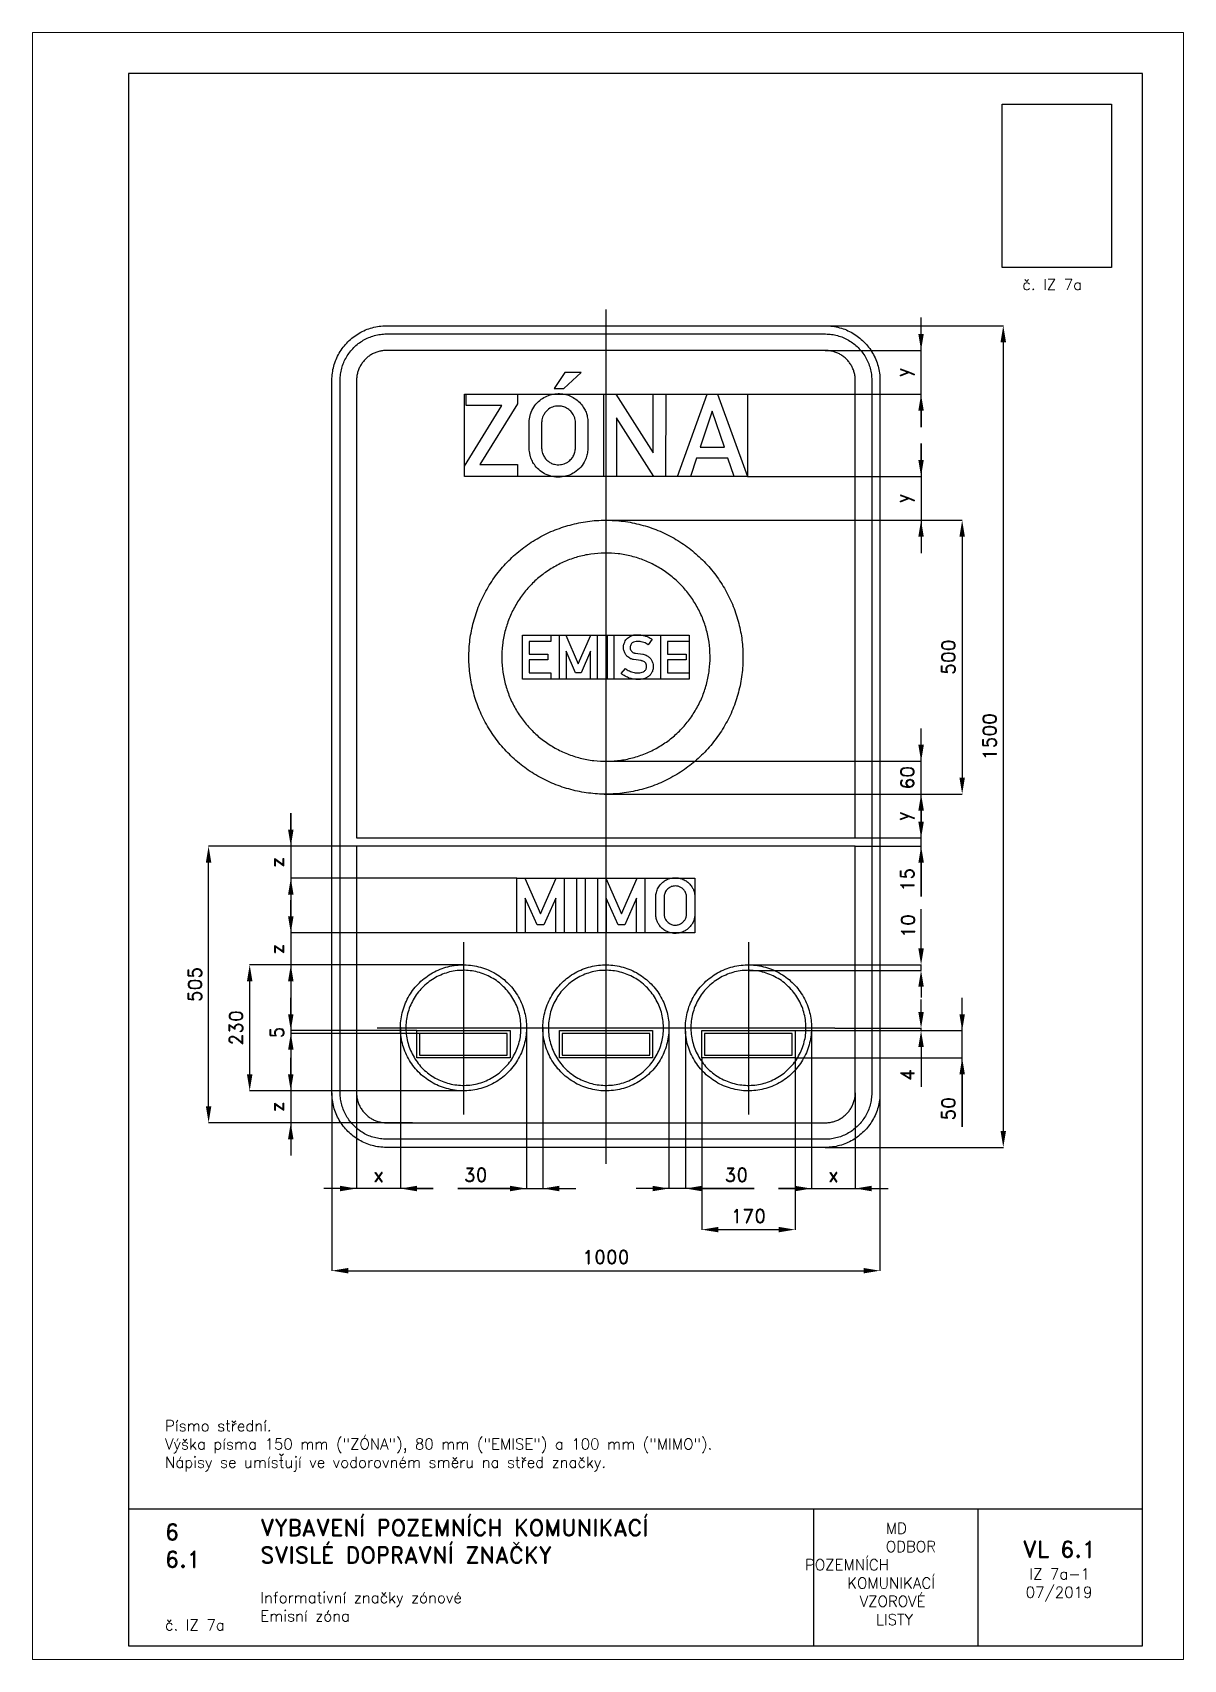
# Paper-space layout 'IZ 7a' of a CAD drawing. Header units: millimetres. Extents: x 0 to 210, y 0 to 297.
# The model-space entities are those that its viewports show. They can reach past a viewport. Long polylines and large blocks are cut down to what shows.
import ezdxf

# ---------------------------------------------------------------- set-up
doc = ezdxf.new("R2010")
doc.units = ezdxf.units.MM
doc.header["$LTSCALE"] = 5
doc.linetypes.add('ČERCHOVANÁX2', pattern=[2, 1, -0.5, 0, -0.5])
doc.linetypes.add('ČÁRKOVANÁX2', pattern=[1.5, 1, -0.5])
for name, color, linetype in [('Kóty', 2, 'Continuous'), ('Rozpiska', 7, 'Continuous'), ('Značka', 7, 'Continuous')]:
    doc.layers.add(name, color=color, linetype=linetype)
doc.layers.add('Rámeček', color=6, linetype='Continuous', plot=False)
doc.styles.get("Standard").update_dxf_attribs({"font": 'romand.shx', "height": 25})
doc.dimstyles.get("Standard").update_dxf_attribs({"dimtxt": 25, "dimasz": 30, "dimexe": 0.18, "dimexo": 0.0625, "dimgap": 12.5, "dimtad": 1, "dimdec": 0, "dimzin": 0, "dimdsep": 46, "dimtxsty": 'Standard', "dimcen": 0.09, "dimadec": 0, "dimazin": 0, "dimtfac": 1, "dimtdec": 0, "dimtofl": 0, "dimtmove": 0, "dimatfit": 3, "dimfxl": 1, "dimtolj": 1, "dimtzin": 0, "dimarcsym": 0})
picture_1 = doc.add_image_def('image1.png', size_in_pixel=(236, 352))

psp = doc.layouts.new('IZ 7a')

# ---------------------------------------------------------------- texts
at = {"layer": 'Rozpiska', "color": 7, "attachment_point": 1}
for s, width, heights, insert, char_height in [('\\pi2.374;{\\C6;č. IZ 7a}', 17.4147, [2.67], (178.25, 252), 2), ('Písmo střední.\\PVýška písma 150 mm ("ZÓNA"), 80 mm ("EMISE") a 100 mm ("MIMO").{\\H2.02381x; }\\PNápisy se umísťují ve vodorovném směru na střed značky.{\\H1.65873x; }', 174.0864, [0], (24.17, 43.66), 2), ('6', 149.0422, [0], (24.17, 24.77), 3), ('{\\C6;VYBAVENÍ POZEMNÍCH KOMUNIKACÍ\\P}SVISLÉ DOPRAVNÍ ZNAČKY{\\H1.34524x; }', 149.0422, [0], (41.56, 25.56), 3), ('\\pi14.7414;{\\C6;MD\\P\\pi2.36044;}ODBOR POZEMNÍCH{\\H1.57143x; }\\P\\pi7.69378;KOMUNIKACÍ{\\H1.5x; }\\P\\pi9.97949;{\\C6;VZOROVÉ\\H1.47619x; \\H0.67742x;\\P\\pi12.93187;LISTY\\H1.26984x; }', 33.1018, [0], (140.95, 24.95), 2), ('\\pi1.03113;{\\H1.5x;\\C6;VL 6.1\\P\\pi2.22157;\\H0.66667x;IZ 7a-1\\H1.66666x; \\H0.6x;\\P\\pi1.5549;07/2019\\H1.80159x; }', 16.0623, [0], (179.66, 21.61), 2), ('6.1', 149.0422, [0], (24.17, 19.78), 3), ('{\\C6;Informativní značky zónové\\P}Emisní zóna{\\H1.83333x; }', 149.0422, [0], (41.56, 12.29), 2), ('{\\C6;č. IZ 7a}', 18.3305, [2.67], (24.18, 7.3), 2)]:
    psp.add_mtext_dynamic_manual_height_columns(s, width=width, gutter_width=100, heights=heights, dxfattribs=dict(at, insert=insert, char_height=char_height))

msp = doc.modelspace()

# ---------------------------------------------------------------- texts
at = {"layer": 'Kóty', "char_height": 25, "attachment_point": 5, "rotation": 90}
for s, insert in [('\\A1;y', (1045.8, 1415)), ('\\A1;y', (1045.8, 1185)), ('\\A1;60', (1050.1, 675)), ('\\A1;y', (1045.8, 605)), ('\\A1;15', (1050.1, 489)), ('\\A1;10', (1051.3, 404.5)), ('\\A1;5', (-100, 209.9)), ('\\A1;4', (1050, 131.9)), ('\\A1;z', (-100.1, 74.2)), ('\\A1;50', (1125, 70.6))]:
    msp.add_mtext(s, dxfattribs=dict(at, insert=insert))
at = {"layer": 'Kóty', "char_height": 25, "attachment_point": 5}
for s, insert in [('\\A1;x', (85, -50)), ('\\A1;30', (262.3, -50)), ('\\A1;30', (737.9, -50)), ('\\A1;x', (914.9, -50))]:
    msp.add_mtext(s, dxfattribs=dict(at, insert=insert))

# ---------------------------------------------------------------- blocks, each defined once
blk = doc.blocks.new('*D0')
at = {"layer": 'Defpoints', "color": 0, "transparency": 16777216}
for p in [(503.3, 1145), (496.7, 645), (1150, 645)]:
    blk.add_point(p, dxfattribs=at)
at = {"layer": 'Kóty', "color": 0, "lineweight": -2, "transparency": 16777216}
for p, q in [((503.3, 1145), (1150.2, 1145)), ((1150, 1115), (1150, 675)), ((496.8, 645), (1150.2, 645))]:
    blk.add_line(p, q, dxfattribs=at)
at = {"layer": 'Kóty', "color": 0, "transparency": 16777216}
for points in [[(1145, 1115), (1155, 1115), (1150, 1145)], [(1145, 675), (1155, 675), (1150, 645)]]:
    blk.add_solid(points, dxfattribs=at)
at = {"layer": 'Kóty', "color": 0, "transparency": 16777216, "insert": (1125, 895), "char_height": 25, "attachment_point": 5, "rotation": 90}
blk.add_mtext('\\A1;500', dxfattribs=at)
blk = doc.blocks.new('*D1')
at = {"layer": 'Defpoints', "color": 0, "transparency": 16777216}
for p in [(-75, 550), (45, 550), (337.7, 491.7)]:
    blk.add_point(p, dxfattribs=at)
at = {"layer": 'Kóty', "color": 0, "lineweight": -2, "transparency": 16777216}
for p, q in [((-75, 580), (-75, 610)), ((44.9, 550), (-75.2, 550)), ((337.7, 491.7), (-75.2, 491.7)), ((-75, 461.7), (-75, 431.7))]:
    blk.add_line(p, q, dxfattribs=at)
at = {"layer": 'Kóty', "color": 0, "transparency": 16777216}
for points in [[(-80, 580), (-70, 580), (-75, 550)], [(-80, 461.7), (-70, 461.7), (-75, 491.7)]]:
    blk.add_solid(points, dxfattribs=at)
at = {"layer": 'Kóty', "color": 0, "transparency": 16777216, "insert": (-100, 520.8), "char_height": 25, "attachment_point": 5, "rotation": 90}
blk.add_mtext('\\A1;z', dxfattribs=at)
blk = doc.blocks.new('*D2')
at = {"layer": 'Defpoints', "color": 0, "transparency": 16777216}
for p in [(337.7, 391.7), (-75, 333.3), (241.5, 333.3)]:
    blk.add_point(p, dxfattribs=at)
at = {"layer": 'Kóty', "color": 0, "lineweight": -2, "transparency": 16777216}
for p, q in [((-75, 421.7), (-75, 451.7)), ((337.7, 391.7), (-75.2, 391.7)), ((241.4, 333.3), (-75.2, 333.3)), ((-75, 303.3), (-75, 273.3))]:
    blk.add_line(p, q, dxfattribs=at)
at = {"layer": 'Kóty', "color": 0, "transparency": 16777216}
for points in [[(-80, 421.7), (-70, 421.7), (-75, 391.7)], [(-80, 303.3), (-70, 303.3), (-75, 333.3)]]:
    blk.add_solid(points, dxfattribs=at)
at = {"layer": 'Kóty', "color": 0, "transparency": 16777216, "insert": (-100, 362.5), "char_height": 25, "attachment_point": 5, "rotation": 90}
blk.add_mtext('\\A1;z', dxfattribs=at)
blk = doc.blocks.new('*D3')
at = {"layer": 'Defpoints', "color": 0, "transparency": 16777216}
for p in [(675, 163.3), (845, 163.3), (845, -150)]:
    blk.add_point(p, dxfattribs=at)
at = {"layer": 'Kóty', "color": 0, "lineweight": -2, "transparency": 16777216}
for p, q in [((675, 163.3), (675, -150.2)), ((845, 163.3), (845, -150.2)), ((705, -150), (815, -150))]:
    blk.add_line(p, q, dxfattribs=at)
at = {"layer": 'Kóty', "color": 0, "transparency": 16777216}
for points in [[(705, -145), (705, -155), (675, -150)], [(815, -145), (815, -155), (845, -150)]]:
    blk.add_solid(points, dxfattribs=at)
at = {"layer": 'Kóty', "color": 0, "transparency": 16777216, "insert": (760, -125), "char_height": 25, "attachment_point": 5}
blk.add_mtext('\\A1;170', dxfattribs=at)
blk = doc.blocks.new('*D4')
at = {"layer": 'Defpoints', "color": 0, "transparency": 16777216}
for p in [(0, 100), (1000, 100), (1000, -225)]:
    blk.add_point(p, dxfattribs=at)
at = {"layer": 'Kóty', "color": 0, "lineweight": -2, "transparency": 16777216}
for p, q in [((0, 99.9), (0, -225.2)), ((1000, 99.9), (1000, -225.2)), ((30, -225), (970, -225))]:
    blk.add_line(p, q, dxfattribs=at)
at = {"layer": 'Kóty', "color": 0, "transparency": 16777216}
for points in [[(30, -220), (30, -230), (0, -225)], [(970, -220), (970, -230), (1000, -225)]]:
    blk.add_solid(points, dxfattribs=at)
at = {"layer": 'Kóty', "color": 0, "transparency": 16777216, "insert": (500, -200), "char_height": 25, "attachment_point": 5}
blk.add_mtext('\\A1;1000', dxfattribs=at)
blk = doc.blocks.new('*D5')
at = {"layer": 'Defpoints', "color": 0, "transparency": 16777216}
for p in [(900, 1500), (900, 0), (1225, 0)]:
    blk.add_point(p, dxfattribs=at)
at = {"layer": 'Kóty', "color": 0, "lineweight": -2, "transparency": 16777216}
for p, q in [((900.1, 1500), (1225.2, 1500)), ((1225, 1470), (1225, 30)), ((900.1, 0), (1225.2, 0))]:
    blk.add_line(p, q, dxfattribs=at)
at = {"layer": 'Kóty', "color": 0, "transparency": 16777216}
for points in [[(1220, 1470), (1230, 1470), (1225, 1500)], [(1220, 30), (1230, 30), (1225, 0)]]:
    blk.add_solid(points, dxfattribs=at)
at = {"layer": 'Kóty', "color": 0, "transparency": 16777216, "insert": (1200, 750), "char_height": 25, "attachment_point": 5, "rotation": 90}
blk.add_mtext('\\A1;1500', dxfattribs=at)
blk = doc.blocks.new('*D6')
at = {"layer": 'Defpoints', "color": 0, "transparency": 16777216}
for p in [(-150, 333.3), (241.5, 333.3), (240, 103.3)]:
    blk.add_point(p, dxfattribs=at)
at = {"layer": 'Kóty', "color": 0, "lineweight": -2, "transparency": 16777216}
for p, q in [((241.4, 333.3), (-150.2, 333.3)), ((-150, 133.3), (-150, 303.3)), ((239.9, 103.3), (-150.2, 103.3))]:
    blk.add_line(p, q, dxfattribs=at)
at = {"layer": 'Kóty', "color": 0, "transparency": 16777216}
for points in [[(-155, 303.3), (-145, 303.3), (-150, 333.3)], [(-155, 133.3), (-145, 133.3), (-150, 103.3)]]:
    blk.add_solid(points, dxfattribs=at)
at = {"layer": 'Kóty', "color": 0, "transparency": 16777216, "insert": (-175, 218.3), "char_height": 25, "attachment_point": 5, "rotation": 90}
blk.add_mtext('\\A1;230', dxfattribs=at)
blk = doc.blocks.new('*D7')
at = {"layer": 'Defpoints', "color": 0, "transparency": 16777216}
for p in [(-225, 550), (45, 550), (147.3, 45)]:
    blk.add_point(p, dxfattribs=at)
at = {"layer": 'Kóty', "color": 0, "lineweight": -2, "transparency": 16777216}
for p, q in [((44.9, 550), (-225.2, 550)), ((-225, 75), (-225, 520)), ((147.3, 45), (-225.2, 45))]:
    blk.add_line(p, q, dxfattribs=at)
at = {"layer": 'Kóty', "color": 0, "transparency": 16777216}
for points in [[(-230, 520), (-220, 520), (-225, 550)], [(-230, 75), (-220, 75), (-225, 45)]]:
    blk.add_solid(points, dxfattribs=at)
at = {"layer": 'Kóty', "color": 0, "transparency": 16777216, "insert": (-250, 297.5), "char_height": 25, "attachment_point": 5, "rotation": 90}
blk.add_mtext('\\A1;505', dxfattribs=at)

# ---------------------------------------------------------------- dimensions: what is measured, and where the dimension line sits
at = {"layer": 'Kóty'}
for base, p1, p2, picture, middle in [((1225, 0), (900, 1500), (900, 0), '*D5', (1200, 750)), ((-225, 550), (147.3, 45), (45, 550), '*D7', (-250, 297.5)), ((-150, 333.3), (240, 103.3), (241.5, 333.3), '*D6', (-175, 218.3))]:
    dim = msp.add_linear_dim(base=base, p1=p1, p2=p2, angle=90, dimstyle='Standard', dxfattribs=at)
    dim.commit()
    dim.dimension.update_dxf_attribs({"geometry": picture, "text_midpoint": middle})
dim = msp.add_linear_dim(base=(1150, 645), p1=(503.3, 1145), p2=(496.7, 645), angle=90, dimstyle='Standard', dxfattribs=at)
dim.commit()
dim.dimension.update_dxf_attribs({"geometry": '*D0', "text_midpoint": (1150, 895), "dimtype": 160})
for base, p1, p2, picture, middle in [((-75, 550), (337.7, 491.7), (45, 550), '*D1', (-100, 520.8)), ((-75, 333.3), (337.7, 391.7), (241.5, 333.3), '*D2', (-100, 362.5))]:
    dim = msp.add_linear_dim(base=base, p1=p1, p2=p2, angle=90, text='z', dimstyle='Standard', dxfattribs=at)
    dim.commit()
    dim.dimension.update_dxf_attribs({"geometry": picture, "text_midpoint": middle})
for base, p1, p2, picture, middle in [((845, -150), (675, 163.3), (845, 163.3), '*D3', (760, -125)), ((1000, -225), (0, 100), (1000, 100), '*D4', (500, -200))]:
    dim = msp.add_linear_dim(base=base, p1=p1, p2=p2, dimstyle='Standard', dxfattribs=at)
    dim.commit()
    dim.dimension.update_dxf_attribs({"geometry": picture, "text_midpoint": middle})

# ---------------------------------------------------------------- linework, layer by layer
at = {"layer": 'Kóty'}
for p, q in [((1075, 1315), (1075, 1515)), ((900.1, 1455), (1075.2, 1455)), ((758.1, 1375), (1075.2, 1375)), ((1075, 1345), (1075, 1315)), ((1075, 1255), (1075, 1285)), ((1075, 1285), (1075, 1085)), ((758.1, 1225), (1075.2, 1225)), ((503.3, 1145), (1075.2, 1145)), ((1075.1, 458.1), (1075.1, 765)), ((502.5, 705), (1075.3, 705)), ((496.9, 645), (1075.2, 645)), ((500.1, 645), (1075.3, 645)), ((1075, 595), (1075, 625)), ((1075.1, 595), (1075.1, 625)), ((-75, 610), (-75.1, -15)), ((1075, 615), (1075, 585)), ((1075, 615), (1075, 585)), ((1075.1, 615), (1075.1, 585)), ((955.1, 565), (1075.2, 565)), ((955.1, 565), (1075.3, 565)), ((955.1, 550), (1075.3, 550)), ((1075.1, 520), (1075.1, 458.1)), ((1075, 363.3), (1075, 435)), ((760.2, 333.3), (1075.2, 333.3)), ((760.1, 323.3), (1075.2, 323.3)), ((-75, 243.3), (-75, 273.3)), ((1075, 293.3), (1075, 273.8)), ((1075, 247.5), (1075, 269.8)), ((1150, 37.9), (1150, 273.3)), ((155, 213.3), (-75.2, 213.3)), ((160, 208.3), (-75.2, 208.3)), ((125, 219.8), (125, -75.2)), ((355, 218.3), (355, -75.2)), ((385, 219.7), (385, -75.2)), ((615, 216.7), (615, -75.2)), ((645.1, 212.2), (645.1, -75.2)), ((845.1, 213.3), (1150.2, 213.3)), ((845.1, 213.3), (1075.2, 213.3)), ((845.1, 213.3), (1075.2, 213.3)), ((874.8, 225.4), (874.8, -75.2)), ((917.5, 217.5), (1075.2, 217.5)), ((-75, 178.3), (-75, 106.7)), ((1075, 183.3), (1075, 110.5)), ((-75.1, 133.3), (-75.1, 163.3)), ((845.1, 163.3), (1150.2, 163.3)), ((1150, 133.3), (1150, 37.9)), ((238.4, 103.3), (-75.3, 103.3)), ((45, 99.9), (45, -75.2)), ((955, 99.9), (955, -75.2)), ((99.9, 45), (-75.3, 45)), ((185, -75), (-15, -75)), ((155, -75), (185, -75)), ((229.5, -75), (445, -75)), ((325, -75), (229.5, -75)), ((770.6, -75), (555, -75)), ((675.1, -75), (770.6, -75)), ((844.8, -75), (814.8, -75)), ((814.8, -75), (1015, -75))]:
    msp.add_line(p, q, dxfattribs=at)
for points in [[(1075, 323.3), (1075, 333.3)], [(1075, 213.3), (1075, 217.5)]]:
    msp.add_lwpolyline(points, dxfattribs=at)
for points in [[(1070, 1485), (1080, 1485), (1075, 1455)], [(1070, 1345), (1080, 1345), (1075, 1375)], [(1070, 1255), (1080, 1255), (1075, 1225)], [(1070, 1115), (1080, 1115), (1075, 1145)], [(1070.1, 735), (1080.1, 735), (1075.1, 705)], [(1070, 615), (1080, 615), (1075, 645)], [(1070, 615), (1080, 615), (1075, 645)], [(1070.1, 615), (1080.1, 615), (1075.1, 645)], [(1070, 595), (1080, 595), (1075, 565)], [(1070.1, 595), (1080.1, 595), (1075.1, 565)], [(1070.1, 520), (1080.1, 520), (1075.1, 550)], [(1070, 363.3), (1080, 363.3), (1075, 333.3)], [(1070, 293.3), (1080, 293.3), (1075, 323.3)], [(-80, 243.3), (-70, 243.3), (-75, 213.3)], [(1070, 247.5), (1080, 247.5), (1075, 217.5)], [(1145, 243.3), (1155, 243.3), (1150, 213.3)], [(-80, 178.3), (-70, 178.3), (-75, 208.3)], [(1070, 183.3), (1080, 183.3), (1075, 213.3)], [(1145, 133.3), (1155, 133.3), (1150, 163.3)], [(-80.1, 133.3), (-70.1, 133.3), (-75.1, 103.3)], [(-80.1, 15), (-70.1, 15), (-75.1, 45)], [(15, -70), (15, -80), (45, -75)], [(155, -70), (155, -80), (125, -75)], [(325, -70), (325, -80), (355, -75)], [(415, -70), (415, -80), (385, -75)], [(585, -70), (585, -80), (615, -75)], [(675.1, -70), (675.1, -80), (645.1, -75)], [(844.8, -70), (844.8, -80), (874.8, -75)], [(985, -70), (985, -80), (955, -75)]]:
    msp.add_solid(points, dxfattribs=at)
at = {"layer": 'Značka', "color": 6, "linetype": 'ČERCHOVANÁX2', "lineweight": 25, "ltscale": 5}
for p, q in [((500, 1530), (500, -30)), ((240, 375), (240, 60)), ((760, 375), (760, 60)), ((917.5, 217.5), (82.5, 217.5))]:
    msp.add_line(p, q, dxfattribs=at)
at = {"layer": 'Značka', "color": 5}
for points in [[(100, 0), (99.6, 0), (99.2, 0, -0.03218), (86.3, 0.9, -0.035443), (73.6, 3.5, -0.036267), (61.3, 7.7, -0.03442), (49.8, 13.5, -0.033722), (39, 20.7, -0.034085), (29.3, 29.3, -0.034209), (20.7, 39, -0.034229), (13.5, 49.8, -0.034044), (7.7, 61.3, -0.033412), (3.5, 73.6, -0.034127), (0.9, 86.3, -0.036745), (0, 99.2), (0, 99.6), (0, 100), (0, 1400), (0, 1400.4), (0, 1400.8, -0.03218), (0.9, 1413.7, -0.035441), (3.5, 1426.4, -0.03627), (7.7, 1438.7, -0.034417), (13.5, 1450.2, -0.033719), (20.7, 1461, -0.034078), (29.3, 1470.7, -0.034208), (39, 1479.3, -0.034227), (49.8, 1486.5, -0.034051), (61.3, 1492.3, -0.033416), (73.6, 1496.5, -0.034129), (86.3, 1499.1, -0.036746), (99.2, 1500), (99.6, 1500), (100, 1500), (900, 1500), (900.4, 1500), (900.8, 1500, -0.032179), (913.7, 1499.1, -0.035451), (926.4, 1496.5, -0.036282), (938.7, 1492.3, -0.034425), (950.2, 1486.5, -0.033731), (961, 1479.3, -0.034081), (970.7, 1470.7, -0.034214), (979.3, 1461, -0.034229), (986.5, 1450.2, -0.034034), (992.3, 1438.7, -0.033411), (996.5, 1426.4, -0.034122), (999.1, 1413.7, -0.036741), (1000, 1400.8), (1000, 1400.4), (1000, 1400), (1000, 100), (1000, 99.6), (1000, 99.2, -0.032179), (999.1, 86.3, -0.035442), (996.5, 73.6, -0.036264), (992.3, 61.3, -0.034415), (986.5, 49.8, -0.033719), (979.3, 39, -0.034086), (970.7, 29.3, -0.034205), (961, 20.7, -0.03423), (950.2, 13.5, -0.034046), (938.7, 7.7, -0.033413), (926.4, 3.5, -0.034127), (913.7, 0.9, -0.036745), (900.8, 0), (900.4, 0), (900, 0), (100, 0)], [(15, 550), (15, 565), (15, 1400), (15, 1400.3), (15, 1400.7, -0.032181), (15.8, 1411.6, -0.035444), (18, 1422.4, -0.036267), (21.5, 1432.9, -0.034419), (26.5, 1442.7, -0.033711), (32.6, 1451.9, -0.034078), (39.9, 1460.1, -0.034195), (48.1, 1467.4, -0.034219), (57.3, 1473.5, -0.034051), (67.1, 1478.4, -0.033409), (77.6, 1482, -0.034121), (88.4, 1484.3, -0.036745), (99.3, 1485), (99.7, 1485), (100, 1485), (900, 1485), (900.3, 1485), (900.7, 1485, -0.032174), (911.6, 1484.2, -0.03544), (922.4, 1482, -0.036261), (932.9, 1478.5, -0.03443), (942.7, 1473.5, -0.033731), (951.9, 1467.4, -0.03408), (960.1, 1460.1, -0.034212), (967.4, 1451.9, -0.03423), (973.5, 1442.7, -0.034037), (978.4, 1432.9, -0.033418), (982, 1422.4, -0.034127), (984.3, 1411.6, -0.036751), (985, 1400.7), (985, 1400.3), (985, 1400), (985, 565), (985, 550), (985, 100), (985, 99.7), (985, 99.3, -0.032185), (984.2, 88.4, -0.03545), (982, 77.6, -0.036271), (978.5, 67.1, -0.034419), (973.5, 57.3, -0.033715), (967.4, 48.1, -0.034083), (960.1, 39.9, -0.034209), (951.9, 32.6, -0.034231), (942.7, 26.5, -0.034042), (932.9, 21.6, -0.033411), (922.4, 18, -0.034127), (911.6, 15.7, -0.036745), (900.7, 15), (900.3, 15), (900, 15), (100, 15), (99.7, 15), (99.3, 15, -0.03218), (88.4, 15.8, -0.035443), (77.6, 18, -0.036267), (67.1, 21.5, -0.03442), (57.3, 26.5, -0.033721), (48.1, 32.6, -0.034085), (39.9, 39.9, -0.034209), (32.6, 48.1, -0.034229), (26.5, 57.3, -0.034045), (21.6, 67.1, -0.033412), (18, 77.6, -0.034127), (15.7, 88.4, -0.036745), (15, 99.3), (15, 99.7), (15, 100), (15, 550)], [(955, 565), (955, 1400), (955, 1400.2), (955, 1400.4, 0.032187), (954.5, 1407.5, 0.035442), (953.1, 1414.5, 0.036278), (950.8, 1421.3, 0.034421), (947.6, 1427.6, 0.033718), (943.6, 1433.6, 0.034078), (938.9, 1438.9, 0.034199), (933.6, 1443.6, 0.034236), (927.6, 1447.6, 0.03403), (921.3, 1450.8, 0.033395), (914.5, 1453.1, 0.034109), (907.5, 1454.5, 0.036744), (900.4, 1455), (900.2, 1455), (900, 1455), (100, 1455), (99.8, 1455), (99.6, 1455, 0.032171), (92.5, 1454.5, 0.035429), (85.5, 1453.1, 0.036266), (78.7, 1450.8, 0.034431), (72.4, 1447.6, 0.033735), (66.4, 1443.6, 0.034079), (61.1, 1438.9, 0.034224), (56.4, 1433.6, 0.034235), (52.4, 1427.6, 0.03404), (49.3, 1421.3, 0.033409), (46.9, 1414.5, 0.034125), (45.5, 1407.5, 0.036745), (45, 1400.4), (45, 1400.2), (45, 1400), (45, 565), (955, 565)], [(359.9, 1324.1), (359.9, 1325.3, -0.004505), (360, 1326.5, -0.030683), (360.9, 1332.8, -0.031072), (362.5, 1338.9, -0.066296), (368.2, 1351.3, -0.068482), (377.1, 1361.8, -0.061863), (386.8, 1369.1, -0.059923), (398, 1373.8, -0.057341), (409.6, 1376, -0.057589), (421.4, 1375.5, -0.056911), (432.6, 1372.7, -0.057493), (442.9, 1367.4, -0.055383), (451.6, 1360.3, -0.053451), (458.6, 1351.6, -0.043032), (462.8, 1344, -0.048848), (465.5, 1335.9, -0.022717), (466.4, 1331.4, -0.012954), (466.9, 1326.9), (467, 1326.2), (467, 1325.4), (467, 1275.2), (466.9, 1274), (466.8, 1272.9, -0.035771), (465.2, 1263.6, -0.047842), (462.1, 1254.6, -0.078793), (454.1, 1242.1, -0.073103), (442.6, 1232.4, -0.060124), (431.8, 1226.9, -0.05985), (419.9, 1224.1, -0.071109), (405.2, 1224.2, -0.074185), (391.1, 1228.5, -0.06605), (380, 1235.2, -0.061697), (370.9, 1244.6, -0.047084), (365.7, 1252.6, -0.053875), (362.2, 1261.4, -0.030216), (360.9, 1267.3, -0.017682), (360.1, 1273.2), (360, 1274.6), (359.9, 1276), (359.9, 1324.1)], [(382.7, 1324), (382.7, 1276), (382.8, 1275.1), (382.9, 1274.2, 0.037582), (383.7, 1269.4, 0.041672), (385.2, 1264.9, 0.062889), (388.7, 1258.7, 0.060169), (393.7, 1253.5, 0.059419), (399.4, 1249.5, 0.064335), (405.9, 1247.1, 0.050508), (411.3, 1246.3, 0.044566), (416.8, 1246.6, 0.073906), (426, 1249, 0.085006), (434, 1254.2, 0.07363), (439.3, 1260.3, 0.063582), (442.8, 1267.7, 0.033206), (443.8, 1271.4, 0.04265), (444.3, 1275.1, 0.004469), (444.3, 1275.6, 0.001447), (444.3, 1276.1), (444.3, 1323.8, 0.00279), (444.3, 1324.7, 0.008396), (444.3, 1325.6, 0.062608), (443.5, 1330.8, 0.048327), (441.5, 1335.8, 0.076899), (435.9, 1343.8, 0.083764), (428.2, 1349.7, 0.069884), (421, 1352.6, 0.066694), (413.3, 1353.5, 0.08853), (402.6, 1351.6, 0.09812), (393.4, 1346.1, 0.062826), (388.8, 1341.1, 0.051383), (385.5, 1335.3, 0.039519), (383.7, 1330.5, 0.050747), (382.8, 1325.6, 0.007129), (382.8, 1324.8), (382.7, 1324)], [(535.6, 874.6), (536.3, 874), (537.1, 873.4, 0.039094), (540.8, 870.9, 0.032101), (544.8, 869.1, 0.032644), (549.1, 867.6, 0.039891), (553.5, 866.7, 0.02447), (556.5, 866.5, 0.014315), (559.5, 866.6, 0.035315), (564, 866.9, 0.084162), (568.3, 868.3, 0.055235), (570.2, 869.6, 0.056056), (571.9, 871.3, 0.057309), (573.1, 873.2, 0.05692), (573.9, 875.5, 0.062813), (574.2, 878, 0.064444), (573.9, 880.6, 0.085842), (572.5, 883.8, 0.089189), (570.1, 886.3, 0.071847), (567.6, 887.8, 0.05929), (564.8, 888.6), (564.5, 888.6), (564.1, 888.7), (550.2, 890.5), (549.6, 890.6), (549.1, 890.8, -0.017775), (546.4, 891.7, -0.03229), (543.8, 892.9, -0.062169), (539.9, 895.6, -0.055267), (536.6, 899.1, -0.068832), (533.6, 904.6, -0.072909), (532.1, 910.6, -0.074672), (532.3, 916.8, -0.072249), (534.3, 922.7, -0.094606), (539.3, 929.7, -0.103589), (546.6, 934.2, -0.055198), (551.1, 935.5, -0.035106), (555.9, 936, -0.029408), (561.2, 935.9, -0.030634), (566.5, 935.1, -0.032949), (572.2, 933.6, -0.029905), (577.7, 931.4, -0.019568), (580.5, 930, -0.028919), (583.2, 928.4), (583.7, 928), (584.2, 927.6), (577.3, 917.8), (576.4, 918.3), (575.5, 918.9, 0.031827), (571.3, 921, 0.035483), (566.8, 922.5, 0.037916), (562.3, 923.5, 0.035627), (557.5, 923.7, 0.056962), (552.5, 923.2, 0.118673), (548.1, 921.2, 0.089579), (545.9, 918.7, 0.077147), (544.6, 915.7, 0.050947), (544.2, 913.6, 0.054962), (544.2, 911.5, 0.076581), (545, 908.6, 0.070218), (546.7, 906, 0.053255), (548.3, 904.4, 0.05745), (550.2, 903.2), (551.2, 902.8, 0.033018), (552.2, 902.5), (553.1, 902.3), (553.9, 902.2), (567.1, 900.5), (567.5, 900.4), (568, 900.3, -0.057697), (571.7, 899.3, -0.045334), (575.2, 897.5, -0.062117), (579.8, 894, -0.068455), (583.3, 889.3, -0.067337), (585.6, 884.2, -0.064542), (586.4, 878.6, -0.073528), (585.7, 872.2, -0.075695), (583.2, 866.2, -0.065672), (579.9, 861.8, -0.066685), (575.5, 858.4, -0.056072), (570.8, 856.2, -0.038287), (565.8, 855, -0.042206), (558.5, 854.3, -0.042482), (551.3, 854.8, -0.04068), (544.3, 856.3, -0.036901), (537.6, 859, -0.028944), (533.2, 861.3, -0.038941), (529.1, 864.2), (528.4, 864.8), (527.7, 865.4), (535.6, 874.6)], [(955, 550), (45, 550), (45, 100), (45, 99.8), (45, 99.6, 0.03218), (45.5, 92.5, 0.035443), (46.9, 85.5, 0.036267), (49.2, 78.7, 0.034421), (52.4, 72.4, 0.033721), (56.4, 66.4, 0.034084), (61.1, 61.1, 0.034208), (66.4, 56.4, 0.03423), (72.4, 52.4, 0.034044), (78.7, 49.3, 0.033412), (85.5, 46.9, 0.034127), (92.5, 45.5, 0.036745), (99.6, 45), (99.8, 45), (100, 45), (900, 45), (900.2, 45), (900.4, 45, 0.03218), (907.5, 45.5, 0.035442), (914.5, 46.9, 0.036265), (921.3, 49.2, 0.034422), (927.6, 52.4, 0.033717), (933.6, 56.4, 0.034088), (938.9, 61.1, 0.034212), (943.6, 66.4, 0.034229), (947.6, 72.4, 0.034042), (950.7, 78.7, 0.033412), (953.1, 85.5, 0.034125), (954.5, 92.5, 0.036743), (955, 99.6), (955, 99.8), (955, 100), (955, 550)], [(590.8, 457.7), (590.9, 458.5), (590.9, 459.4, -0.030684), (591.5, 463.5, -0.031084), (592.6, 467.6, -0.066303), (596.4, 475.9, -0.06848), (602.3, 482.8, -0.061856), (608.8, 487.7, -0.059928), (616.3, 490.9, -0.057341), (624, 492.3, -0.057578), (631.8, 492, -0.056917), (639.3, 490.1, -0.057499), (646.2, 486.6, -0.055381), (652, 481.9, -0.053459), (656.7, 476, -0.043032), (659.5, 471, -0.048861), (661.3, 465.6, -0.022692), (661.8, 462.6, -0.01293), (662.2, 459.6), (662.2, 459.1), (662.3, 458.6), (662.3, 425.1), (662.2, 424.4), (662.1, 423.6, -0.035759), (661.1, 417.4, -0.047835), (659, 411.4, -0.078798), (653.6, 403.1, -0.073093), (646, 396.6, -0.060113), (638.8, 392.9, -0.059849), (630.9, 391.1, -0.071113), (621, 391.1, -0.074185), (611.6, 394, -0.066039), (604.2, 398.5, -0.061687), (598.2, 404.7, -0.047086), (594.7, 410.1, -0.053884), (592.4, 415.9, -0.030223), (591.5, 419.8, -0.017688), (591, 423.8), (590.9, 424.7), (590.8, 425.7), (590.8, 457.7)], [(606.1, 457.6), (606.1, 425.6), (606.1, 425), (606.2, 424.4, 0.037609), (606.7, 421.3, 0.041694), (607.7, 418.3, 0.062882), (610.1, 414.1, 0.060173), (613.4, 410.7, 0.059408), (617.2, 408, 0.064322), (621.6, 406.4, 0.05052), (625.1, 405.9, 0.044564), (628.8, 406, 0.073911), (634.9, 407.7, 0.085007), (640.2, 411.1, 0.073635), (643.8, 415.2, 0.063584), (646.1, 420.1, 0.03321), (646.8, 422.6, 0.042639), (647.1, 425.1), (647.1, 425.4), (647.1, 425.7), (647.1, 457.6), (647.1, 458.1), (647.1, 458.7, 0.062606), (646.6, 462.2, 0.048317), (645.2, 465.5, 0.076914), (641.5, 470.9, 0.083782), (636.4, 474.8, 0.069858), (631.6, 476.7, 0.066675), (626.4, 477.3, 0.088519), (619.3, 476.1, 0.098117), (613.2, 472.4, 0.062842), (610.1, 469.1, 0.051396), (607.9, 465.2, 0.039513), (606.7, 462, 0.05073), (606.1, 458.8), (606.1, 458.2), (606.1, 457.6)], [(355, 218.3), (355, 217.6), (355, 216.8, -0.032167), (353.8, 201.8, -0.035723), (350.7, 187.1, -0.036664), (345.7, 172.9, -0.034753), (338.8, 159.5, -0.034039), (330.3, 147.1, -0.034452), (320.2, 136, -0.034561), (308.8, 126.1, -0.034429), (296.2, 118, -0.03439), (282.6, 111.5, -0.034419), (268.3, 106.9, -0.034424), (253.5, 104.1, -0.034417), (238.5, 103.3, -0.034416), (223.5, 104.5, -0.034416), (208.8, 107.7, -0.034417), (194.6, 112.6, -0.034417), (181.2, 119.5, -0.034418), (168.8, 128, -0.034417), (157.6, 138.1, -0.034417), (147.8, 149.5, -0.034418), (139.7, 162.1, -0.034418), (133.1, 175.7, -0.034418), (128.5, 190, -0.034417), (125.7, 204.8, -0.034417), (125, 219.8, -0.034417), (126.1, 234.8, -0.034415), (129.3, 249.5, -0.034417), (134.3, 263.7, -0.034417), (141.2, 277.1, -0.034415), (149.6, 289.6, -0.034415), (159.8, 300.7, -0.034417), (171.2, 310.5, -0.034416), (183.8, 318.7, -0.034416), (197.4, 325.2, -0.034416), (211.7, 329.8, -0.034415), (226.5, 332.6, -0.034418), (241.5, 333.3, -0.034418), (256.5, 332.2, -0.034417), (271.2, 329, -0.034415), (285.4, 324, -0.034416), (298.8, 317.2, -0.034419), (311.2, 308.7, -0.034405), (322.4, 298.6, -0.034414), (332.2, 287.2, -0.034488), (340.3, 274.5, -0.034419), (346.9, 261, -0.034077), (351.5, 246.6, -0.03279), (354.2, 232.6, -0.034267), (355, 218.3)], [(355, 218.3), (355, 217.6), (355, 216.8, -0.032167), (353.8, 201.8, -0.035723), (350.7, 187.1, -0.036664), (345.7, 172.9, -0.034753), (338.8, 159.5, -0.034039), (330.3, 147.1, -0.034452), (320.2, 136, -0.034561), (308.8, 126.1, -0.034429), (296.2, 118, -0.03439), (282.6, 111.5, -0.034419), (268.3, 106.9, -0.034424), (253.5, 104.1, -0.034417), (238.5, 103.3, -0.034416), (223.5, 104.5, -0.034416), (208.8, 107.7, -0.034417), (194.6, 112.6, -0.034417), (181.2, 119.5, -0.034418), (168.8, 128, -0.034417), (157.6, 138.1, -0.034417), (147.8, 149.5, -0.034418), (139.7, 162.1, -0.034418), (133.1, 175.7, -0.034418), (128.5, 190, -0.034417), (125.7, 204.8, -0.034417), (125, 219.8, -0.034417), (126.1, 234.8, -0.034415), (129.3, 249.5, -0.034417), (134.3, 263.7, -0.034417), (141.2, 277.1, -0.034415), (149.6, 289.6, -0.034415), (159.8, 300.7, -0.034417), (171.2, 310.5, -0.034416), (183.8, 318.7, -0.034416), (197.4, 325.2, -0.034416), (211.7, 329.8, -0.034415), (226.5, 332.6, -0.034418), (241.5, 333.3, -0.034418), (256.5, 332.2, -0.034417), (271.2, 329, -0.034415), (285.4, 324, -0.034416), (298.8, 317.2, -0.034419), (311.2, 308.7, -0.034405), (322.4, 298.6, -0.034414), (332.2, 287.2, -0.034488), (340.3, 274.5, -0.034419), (346.9, 261, -0.034077), (351.5, 246.6, -0.03279), (354.2, 232.6, -0.034267), (355, 218.3)], [(615, 218.3), (615, 217.6), (615, 216.8, -0.032165), (613.8, 201.8, -0.035725), (610.7, 187.1, -0.036664), (605.7, 172.9, -0.034759), (598.8, 159.5, -0.034044), (590.3, 147.1, -0.034457), (580.2, 136, -0.03456), (568.8, 126.1, -0.034424), (556.2, 118, -0.034388), (542.6, 111.5, -0.034419), (528.3, 106.9, -0.034424), (513.5, 104.1, -0.034417), (498.5, 103.3, -0.034416), (483.5, 104.5, -0.034417), (468.8, 107.7, -0.034417), (454.6, 112.6, -0.034417), (441.2, 119.5, -0.034418), (428.8, 128, -0.034419), (417.6, 138.1, -0.034417), (407.8, 149.5, -0.034416), (399.7, 162.1, -0.034416), (393.1, 175.7, -0.034416), (388.5, 190, -0.034418), (385.7, 204.8, -0.034416), (385, 219.8, -0.03442), (386.1, 234.8, -0.034419), (389.3, 249.5, -0.034417), (394.3, 263.7, -0.034419), (401.2, 277.1, -0.034417), (409.6, 289.6, -0.034415), (419.8, 300.7, -0.034416), (431.2, 310.5, -0.034416), (443.8, 318.7, -0.034416), (457.4, 325.2, -0.034416), (471.7, 329.8, -0.034416), (486.5, 332.6, -0.034418), (501.5, 333.3, -0.034418), (516.5, 332.2, -0.034417), (531.2, 329, -0.034416), (545.4, 324, -0.034414), (558.8, 317.2, -0.034417), (571.2, 308.7, -0.034409), (582.4, 298.6, -0.034417), (592.2, 287.2, -0.034486), (600.3, 274.5, -0.034419), (606.9, 261, -0.034077), (611.5, 246.6, -0.03279), (614.2, 232.6, -0.034267), (615, 218.3)], [(615, 218.3), (615, 217.6), (615, 216.8, -0.032165), (613.8, 201.8, -0.035725), (610.7, 187.1, -0.036664), (605.7, 172.9, -0.034759), (598.8, 159.5, -0.034044), (590.3, 147.1, -0.034457), (580.2, 136, -0.03456), (568.8, 126.1, -0.034424), (556.2, 118, -0.034388), (542.6, 111.5, -0.034419), (528.3, 106.9, -0.034424), (513.5, 104.1, -0.034417), (498.5, 103.3, -0.034416), (483.5, 104.5, -0.034417), (468.8, 107.7, -0.034417), (454.6, 112.6, -0.034417), (441.2, 119.5, -0.034418), (428.8, 128, -0.034419), (417.6, 138.1, -0.034417), (407.8, 149.5, -0.034416), (399.7, 162.1, -0.034416), (393.1, 175.7, -0.034416), (388.5, 190, -0.034418), (385.7, 204.8, -0.034416), (385, 219.8, -0.03442), (386.1, 234.8, -0.034419), (389.3, 249.5, -0.034417), (394.3, 263.7, -0.034419), (401.2, 277.1, -0.034417), (409.6, 289.6, -0.034415), (419.8, 300.7, -0.034416), (431.2, 310.5, -0.034416), (443.8, 318.7, -0.034416), (457.4, 325.2, -0.034416), (471.7, 329.8, -0.034416), (486.5, 332.6, -0.034418), (501.5, 333.3, -0.034418), (516.5, 332.2, -0.034417), (531.2, 329, -0.034416), (545.4, 324, -0.034414), (558.8, 317.2, -0.034417), (571.2, 308.7, -0.034409), (582.4, 298.6, -0.034417), (592.2, 287.2, -0.034486), (600.3, 274.5, -0.034419), (606.9, 261, -0.034077), (611.5, 246.6, -0.03279), (614.2, 232.6, -0.034267), (615, 218.3)], [(875, 218.3), (875, 217.6), (875, 216.8, -0.032165), (873.8, 201.8, -0.035725), (870.7, 187.1, -0.036664), (865.7, 172.9, -0.034759), (858.8, 159.5, -0.034044), (850.3, 147.1, -0.034457), (840.2, 136, -0.03456), (828.8, 126.1, -0.034424), (816.2, 118, -0.034388), (802.6, 111.5, -0.034419), (788.3, 106.9, -0.034424), (773.5, 104.1, -0.034417), (758.5, 103.3, -0.034416), (743.5, 104.5, -0.034416), (728.8, 107.7, -0.034417), (714.6, 112.6, -0.034415), (701.2, 119.5, -0.034416), (688.8, 128, -0.03442), (677.6, 138.1, -0.034417), (667.8, 149.5, -0.034418), (659.7, 162.1, -0.034418), (653.1, 175.7, -0.034414), (648.5, 190, -0.034414), (645.7, 204.8, -0.034414), (645, 219.8, -0.034411), (646.1, 234.8, -0.034415), (649.3, 249.5, -0.034415), (654.3, 263.7, -0.034419), (661.2, 277.1, -0.034417), (669.6, 289.6, -0.034417), (679.8, 300.7, -0.034417), (691.2, 310.5, -0.034414), (703.8, 318.7, -0.034415), (717.4, 325.2, -0.034415), (731.7, 329.8, -0.034416), (746.5, 332.6, -0.034418), (761.5, 333.3, -0.034418), (776.5, 332.2, -0.034417), (791.2, 329, -0.034416), (805.4, 324, -0.034414), (818.8, 317.2, -0.034417), (831.2, 308.7, -0.034409), (842.4, 298.6, -0.034417), (852.2, 287.2, -0.034486), (860.3, 274.5, -0.034419), (866.9, 261, -0.034077), (871.5, 246.6, -0.03279), (874.2, 232.6, -0.034267), (875, 218.3)], [(875, 218.3), (875, 217.6), (875, 216.8, -0.032165), (873.8, 201.8, -0.035725), (870.7, 187.1, -0.036664), (865.7, 172.9, -0.034759), (858.8, 159.5, -0.034044), (850.3, 147.1, -0.034457), (840.2, 136, -0.03456), (828.8, 126.1, -0.034424), (816.2, 118, -0.034388), (802.6, 111.5, -0.034419), (788.3, 106.9, -0.034424), (773.5, 104.1, -0.034417), (758.5, 103.3, -0.034416), (743.5, 104.5, -0.034416), (728.8, 107.7, -0.034417), (714.6, 112.6, -0.034415), (701.2, 119.5, -0.034416), (688.8, 128, -0.03442), (677.6, 138.1, -0.034417), (667.8, 149.5, -0.034418), (659.7, 162.1, -0.034418), (653.1, 175.7, -0.034414), (648.5, 190, -0.034414), (645.7, 204.8, -0.034414), (645, 219.8, -0.034411), (646.1, 234.8, -0.034415), (649.3, 249.5, -0.034415), (654.3, 263.7, -0.034419), (661.2, 277.1, -0.034417), (669.6, 289.6, -0.034417), (679.8, 300.7, -0.034417), (691.2, 310.5, -0.034414), (703.8, 318.7, -0.034415), (717.4, 325.2, -0.034415), (731.7, 329.8, -0.034416), (746.5, 332.6, -0.034418), (761.5, 333.3, -0.034418), (776.5, 332.2, -0.034417), (791.2, 329, -0.034416), (805.4, 324, -0.034414), (818.8, 317.2, -0.034417), (831.2, 308.7, -0.034409), (842.4, 298.6, -0.034417), (852.2, 287.2, -0.034486), (860.3, 274.5, -0.034419), (866.9, 261, -0.034077), (871.5, 246.6, -0.03279), (874.2, 232.6, -0.034267), (875, 218.3)], [(605, 218.3), (605, 219), (605, 219.7, 0.032163), (603.9, 233.4, 0.035722), (601.1, 246.8, 0.036661), (596.5, 259.8, 0.034751), (590.2, 272, 0.034036), (582.5, 283.4, 0.034454), (573.3, 293.5, 0.03456), (562.9, 302.5, 0.03443), (551.3, 309.9, 0.034389), (538.9, 315.9, 0.034419), (525.8, 320.1, 0.034426), (512.3, 322.7, 0.034419), (498.6, 323.3, 0.034415), (484.9, 322.3, 0.034414), (471.5, 319.4, 0.034414), (458.5, 314.8, 0.034418), (446.3, 308.6, 0.034417), (435, 300.8, 0.034419), (424.8, 291.6, 0.034418), (415.8, 281.2, 0.034416), (408.4, 269.6, 0.034416), (402.4, 257.3, 0.034415), (398.2, 244.2, 0.034415), (395.7, 230.7, 0.034417), (395, 217, 0.034418), (396, 203.3, 0.034416), (398.9, 189.8, 0.034415), (403.5, 176.9, 0.034418), (409.8, 164.6, 0.034415), (417.5, 153.3, 0.034416), (426.7, 143.1, 0.034417), (437.1, 134.2, 0.034418), (448.7, 126.7, 0.034416), (461.1, 120.8, 0.034417), (474.2, 116.6, 0.034416), (487.7, 114, 0.034416), (501.4, 113.3, 0.034417), (515.1, 114.4, 0.034419), (528.5, 117.3, 0.034417), (541.5, 121.8, 0.034416), (553.7, 128.1, 0.034418), (565, 135.8, 0.034404), (575.2, 145.1, 0.034417), (584.2, 155.5, 0.034489), (591.6, 167, 0.034417), (597.6, 179.4, 0.034076), (601.8, 192.5, 0.032792), (604.3, 205.3, 0.034262), (605, 218.3)]]:
    msp.add_lwpolyline(points, format="xyb", dxfattribs=at)
for points in [[(405.3, 1385.2), (423.4, 1385.2), (454.7, 1414.8), (425.2, 1414.8), (405.3, 1385.2)], [(242, 1225), (242, 1243.9), (310.3, 1354.7), (244.7, 1354.7), (244.7, 1375), (338.6, 1375), (338.6, 1357.4), (270.2, 1246.5), (338.6, 1246.5), (338.6, 1225), (242, 1225)], [(496.4, 1225), (496.4, 1375), (518, 1375), (586.1, 1267.9), (586.1, 1375), (609.1, 1375), (608.9, 1225), (587.4, 1225), (519.1, 1331.9), (519.1, 1225), (496.4, 1225)], [(630.3, 1225), (684.7, 1375), (703.6, 1375), (758, 1225), (733.9, 1225), (722.7, 1258.5), (665.3, 1258.5), (654.3, 1225), (630.3, 1225)], [(716.1, 1278.4), (694.1, 1344.3), (672.2, 1278.4), (716.1, 1278.4)], [(348, 855), (348, 935), (399.6, 935), (399.6, 923.5), (360.1, 923.5), (360.1, 900.7), (393.8, 900.7), (393.8, 889.9), (360.1, 889.9), (360.1, 866.4), (399.5, 866.4), (399.5, 855), (348, 855)], [(415.3, 855), (415.3, 935), (426.7, 935), (449.6, 883), (472.6, 935), (483.9, 935), (483.9, 855), (471.8, 855), (471.8, 905.7), (454.6, 866.5), (444.6, 866.5), (427.4, 905.7), (427.4, 855), (415.3, 855)], [(502.6, 855), (502.6, 935), (514.7, 935), (514.7, 855), (502.6, 855)], [(600.4, 855), (600.4, 935), (652, 935), (652, 923.5), (612.5, 923.5), (612.5, 900.7), (646.2, 900.7), (646.2, 889.9), (612.5, 889.9), (612.5, 866.4), (651.9, 866.4), (651.9, 855), (600.4, 855)], [(337.7, 391.7), (337.7, 491.7), (352, 491.7), (380.7, 426.7), (409.3, 491.7), (423.6, 491.7), (423.6, 391.7), (408.4, 391.7), (408.4, 455.1), (386.9, 406.1), (374.4, 406.1), (352.9, 455.1), (352.9, 391.7), (337.7, 391.7)], [(446.9, 391.7), (446.9, 491.7), (462.1, 491.7), (462.1, 391.7), (446.9, 391.7)], [(485.4, 391.7), (485.4, 491.7), (499.7, 491.7), (528.3, 426.7), (557, 491.7), (571.2, 491.7), (571.2, 391.7), (556, 391.7), (556, 455.1), (534.6, 406.1), (522.1, 406.1), (500.6, 455.1), (500.6, 391.7), (485.4, 391.7)], [(155, 163.3), (155, 213.3), (325, 213.3), (325, 163.3), (155, 163.3)], [(160, 168.3), (320, 168.3), (320, 208.3), (160, 208.3), (160, 168.3)], [(415, 163.3), (415, 213.3), (585, 213.3), (585, 163.3), (415, 163.3)], [(420, 168.3), (580, 168.3), (580, 208.3), (420, 208.3), (420, 168.3)], [(675, 163.3), (675, 213.3), (845, 213.3), (845, 163.3), (675, 163.3)], [(680, 168.3), (840, 168.3), (840, 208.3), (680, 208.3), (680, 168.3)]]:
    msp.add_lwpolyline(points, dxfattribs=at)
at = {"layer": 'Značka', "color": 6, "linetype": 'ČÁRKOVANÁX2', "ltscale": 2.5}
for points in [[(242, 1375), (758, 1375), (758, 1225), (242, 1225)], [(348, 935), (651.9, 935), (651.9, 855), (348, 855)], [(337.7, 491.7), (662.3, 491.7), (662.3, 391.7), (337.7, 391.7)]]:
    msp.add_lwpolyline(points, close=True, dxfattribs=at)
at = {"layer": 'Značka', "color": 1}
for points in [[(750, 895, -0.001604), (750, 893.4, -0.001567), (750, 891.7, -0.032169), (747.5, 859.1, -0.035723), (740.6, 827.1, -0.036666), (729.9, 796.2, -0.034753), (714.9, 767.2, -0.034039), (696.4, 740.2, -0.034452), (674.4, 715.9, -0.034562), (649.7, 694.6, -0.034426), (622.2, 676.9, -0.034389), (592.7, 662.7, -0.034416), (561.5, 652.7, -0.034424), (529.4, 646.6, -0.034418), (496.7, 645, -0.034416), (464.1, 647.5, -0.034415), (432.1, 654.4, -0.034415), (401.3, 665.2, -0.034416), (372.2, 680.1, -0.034418), (345.2, 698.6, -0.034417), (320.9, 720.6, -0.034414), (299.6, 745.4, -0.034416), (281.9, 772.8, -0.034417), (267.7, 802.3, -0.034416), (257.7, 833.5, -0.034417), (251.6, 865.6, -0.034417), (250, 898.3, -0.034417), (252.5, 930.9, -0.034417), (259.4, 962.9, -0.034416), (270.2, 993.7, -0.034417), (285.1, 1022.8, -0.034416), (303.6, 1049.8, -0.034417), (325.6, 1074.1, -0.034418), (350.4, 1095.4, -0.034415), (377.8, 1113.1, -0.034415), (407.3, 1127.3, -0.034415), (438.5, 1137.3, -0.03442), (470.6, 1143.4, -0.034418), (503.3, 1145, -0.03441), (535.9, 1142.5, -0.03442), (567.9, 1135.6, -0.034417), (598.7, 1124.8, -0.034417), (627.8, 1109.9, -0.034419), (654.8, 1091.4, -0.034405), (679.1, 1069.5, -0.034411), (700.4, 1044.6, -0.034487), (718.1, 1017.2, -0.034417), (732.3, 987.7, -0.034078), (742.3, 956.5, -0.032788), (748.2, 926, -0.034264), (750, 895)], [(690, 895), (690, 896.2), (690, 897.5, 0.032167), (688.1, 922.3, 0.035724), (682.9, 946.6, 0.036663), (674.7, 970.1, 0.034755), (663.3, 992.1, 0.034038), (649.3, 1012.7, 0.034452), (632.6, 1031.1, 0.034556), (613.7, 1047.3, 0.034422), (592.8, 1060.8, 0.034386), (570.4, 1071.6, 0.034417), (546.8, 1079.2, 0.034424), (522.3, 1083.8, 0.03441), (497.5, 1085, 0.034411), (472.7, 1083.1, 0.034416), (448.4, 1077.9, 0.034415), (425, 1069.7, 0.034417), (402.9, 1058.3, 0.034419), (382.3, 1044.3, 0.03442), (363.9, 1027.6, 0.034415), (347.7, 1008.7, 0.034418), (334.2, 987.8, 0.034416), (323.4, 965.4, 0.034418), (315.8, 941.8, 0.034418), (311.2, 917.3, 0.034416), (310, 892.5, 0.034417), (311.9, 867.7, 0.034417), (317.1, 843.4, 0.034416), (325.4, 820, 0.034415), (336.7, 797.9, 0.034418), (350.7, 777.3, 0.034418), (367.4, 758.9, 0.034415), (386.3, 742.7, 0.034415), (407.2, 729.2, 0.034419), (429.6, 718.5, 0.034417), (453.2, 710.8, 0.034417), (477.7, 706.2, 0.034416), (502.5, 705, 0.034416), (527.3, 706.9, 0.034415), (551.6, 712.1, 0.034416), (575, 720.4, 0.034415), (597.1, 731.7, 0.03442), (617.7, 745.7, 0.034409), (636.1, 762.4, 0.034418), (652.3, 781.3, 0.034489), (665.8, 802.2, 0.034421), (676.5, 824.6, 0.034076), (684.2, 848.2, 0.03279), (688.6, 871.4, 0.034264), (690, 895)], [(345, 218.3), (345, 219), (345, 219.7, 0.032169), (343.9, 233.4, 0.035726), (341.1, 246.8, 0.036667), (336.5, 259.8, 0.034753), (330.2, 272, 0.034042), (322.5, 283.4, 0.034452), (313.3, 293.5, 0.034558), (302.9, 302.5, 0.034428), (291.3, 309.9, 0.034389), (278.9, 315.9, 0.03442), (265.8, 320.1, 0.034426), (252.3, 322.7, 0.034419), (238.6, 323.3, 0.034415), (224.9, 322.3, 0.034413), (211.5, 319.4, 0.034415), (198.5, 314.8, 0.034418), (186.3, 308.6, 0.034415), (175, 300.8, 0.034417), (164.8, 291.6, 0.034418), (155.8, 281.2, 0.034415), (148.4, 269.6, 0.034418), (142.4, 257.3, 0.034417), (138.2, 244.2, 0.034417), (135.7, 230.7, 0.034418), (135, 217, 0.034417), (136, 203.3, 0.034417), (138.9, 189.8, 0.034417), (143.5, 176.9, 0.034418), (149.8, 164.6, 0.034417), (157.5, 153.3, 0.034417), (166.7, 143.1, 0.034416), (177.1, 134.2, 0.034417), (188.7, 126.7, 0.034417), (201.1, 120.8, 0.034417), (214.2, 116.6, 0.034416), (227.7, 114, 0.034416), (241.4, 113.3, 0.034417), (255.1, 114.4, 0.034418), (268.5, 117.3, 0.034415), (281.5, 121.8, 0.034417), (293.7, 128.1, 0.03442), (305, 135.8, 0.034407), (315.2, 145.1, 0.034414), (324.2, 155.5, 0.034489), (331.6, 167, 0.034421), (337.6, 179.4, 0.034076), (341.8, 192.5, 0.03279), (344.3, 205.3, 0.034267), (345, 218.3)]]:
    msp.add_lwpolyline(points, format="xyb", dxfattribs=at)
at = {"layer": 'Značka', "color": 3}
msp.add_lwpolyline([(865, 218.3), (865, 219), (865, 219.7, 0.032163), (863.9, 233.4, 0.035722), (861.1, 246.8, 0.036661), (856.5, 259.8, 0.034751), (850.2, 272, 0.034036), (842.5, 283.4, 0.034454), (833.3, 293.5, 0.03456), (822.9, 302.5, 0.03443), (811.3, 309.9, 0.034389), (798.9, 315.9, 0.034419), (785.8, 320.1, 0.034426), (772.3, 322.7, 0.034419), (758.6, 323.3, 0.034416), (744.9, 322.3, 0.034414), (731.5, 319.4, 0.034415), (718.5, 314.8, 0.034416), (706.3, 308.6, 0.034413), (695, 300.8, 0.034414), (684.8, 291.6, 0.034421), (675.8, 281.2, 0.03442), (668.4, 269.6, 0.034418), (662.4, 257.3, 0.034417), (658.2, 244.2, 0.034419), (655.7, 230.7, 0.034412), (655, 217, 0.034413), (656, 203.3, 0.034422), (658.9, 189.8, 0.034413), (663.5, 176.9, 0.034416), (669.8, 164.6, 0.034415), (677.5, 153.3, 0.034419), (686.7, 143.1, 0.034418), (697.1, 134.2, 0.034416), (708.7, 126.7, 0.034417), (721.1, 120.8, 0.034417), (734.2, 116.6, 0.034418), (747.7, 114, 0.034416), (761.4, 113.3, 0.034417), (775.1, 114.4, 0.034419), (788.5, 117.3, 0.034417), (801.5, 121.8, 0.034416), (813.7, 128.1, 0.034418), (825, 135.8, 0.034404), (835.2, 145.1, 0.034417), (844.2, 155.5, 0.034489), (851.6, 167, 0.034417), (857.6, 179.4, 0.034076), (861.8, 192.5, 0.032792), (864.3, 205.3, 0.034262), (865, 218.3)], format="xyb", dxfattribs=at)

msp.set_redraw_order([(e.dxf.handle, doc.entitydb.next_handle()) for e in msp.query("TEXT MTEXT ATTDEF DIMENSION ARC_DIMENSION")])  # texts and dimensions are drawn at this point

# ---------------------------------------------------------------- linework, layer by layer
at = {"layer": 'Rozpiska', "color": 7}
for p, q in [((17.5, 27.5), (202.5, 27.5)), ((142.5, 27.5), (142.5, 2.5)), ((172.5, 27.5), (172.5, 2.5))]:
    psp.add_line(p, q, dxfattribs=at)
psp.add_lwpolyline([(17.5, 2.5), (202.5, 2.5), (202.5, 289.5), (17.5, 289.5)], close=True, dxfattribs=at)

psp.set_redraw_order([(e.dxf.handle, doc.entitydb.next_handle()) for e in psp.query("TEXT MTEXT ATTDEF DIMENSION ARC_DIMENSION")])  # texts and dimensions are drawn at this point

# ---------------------------------------------------------------- pictures from other files: only their frames are drawn
at = {"layer": 'Značka', "color": 255}
image = psp.add_image(picture_1, insert=(176.92, 254.1), size_in_units=(19.98, 29.8), dxfattribs=at)
image.dxf.flags = 7

# ---------------------------------------------------------------- viewports
at = {"layer": 'Rámeček'}
psp.add_viewport(center=(105, 148.5), size=(210, 297), view_center_point=(503.76, 550.3), view_height=2970, dxfattribs=at)

doc.saveas('drawing.dxf')
